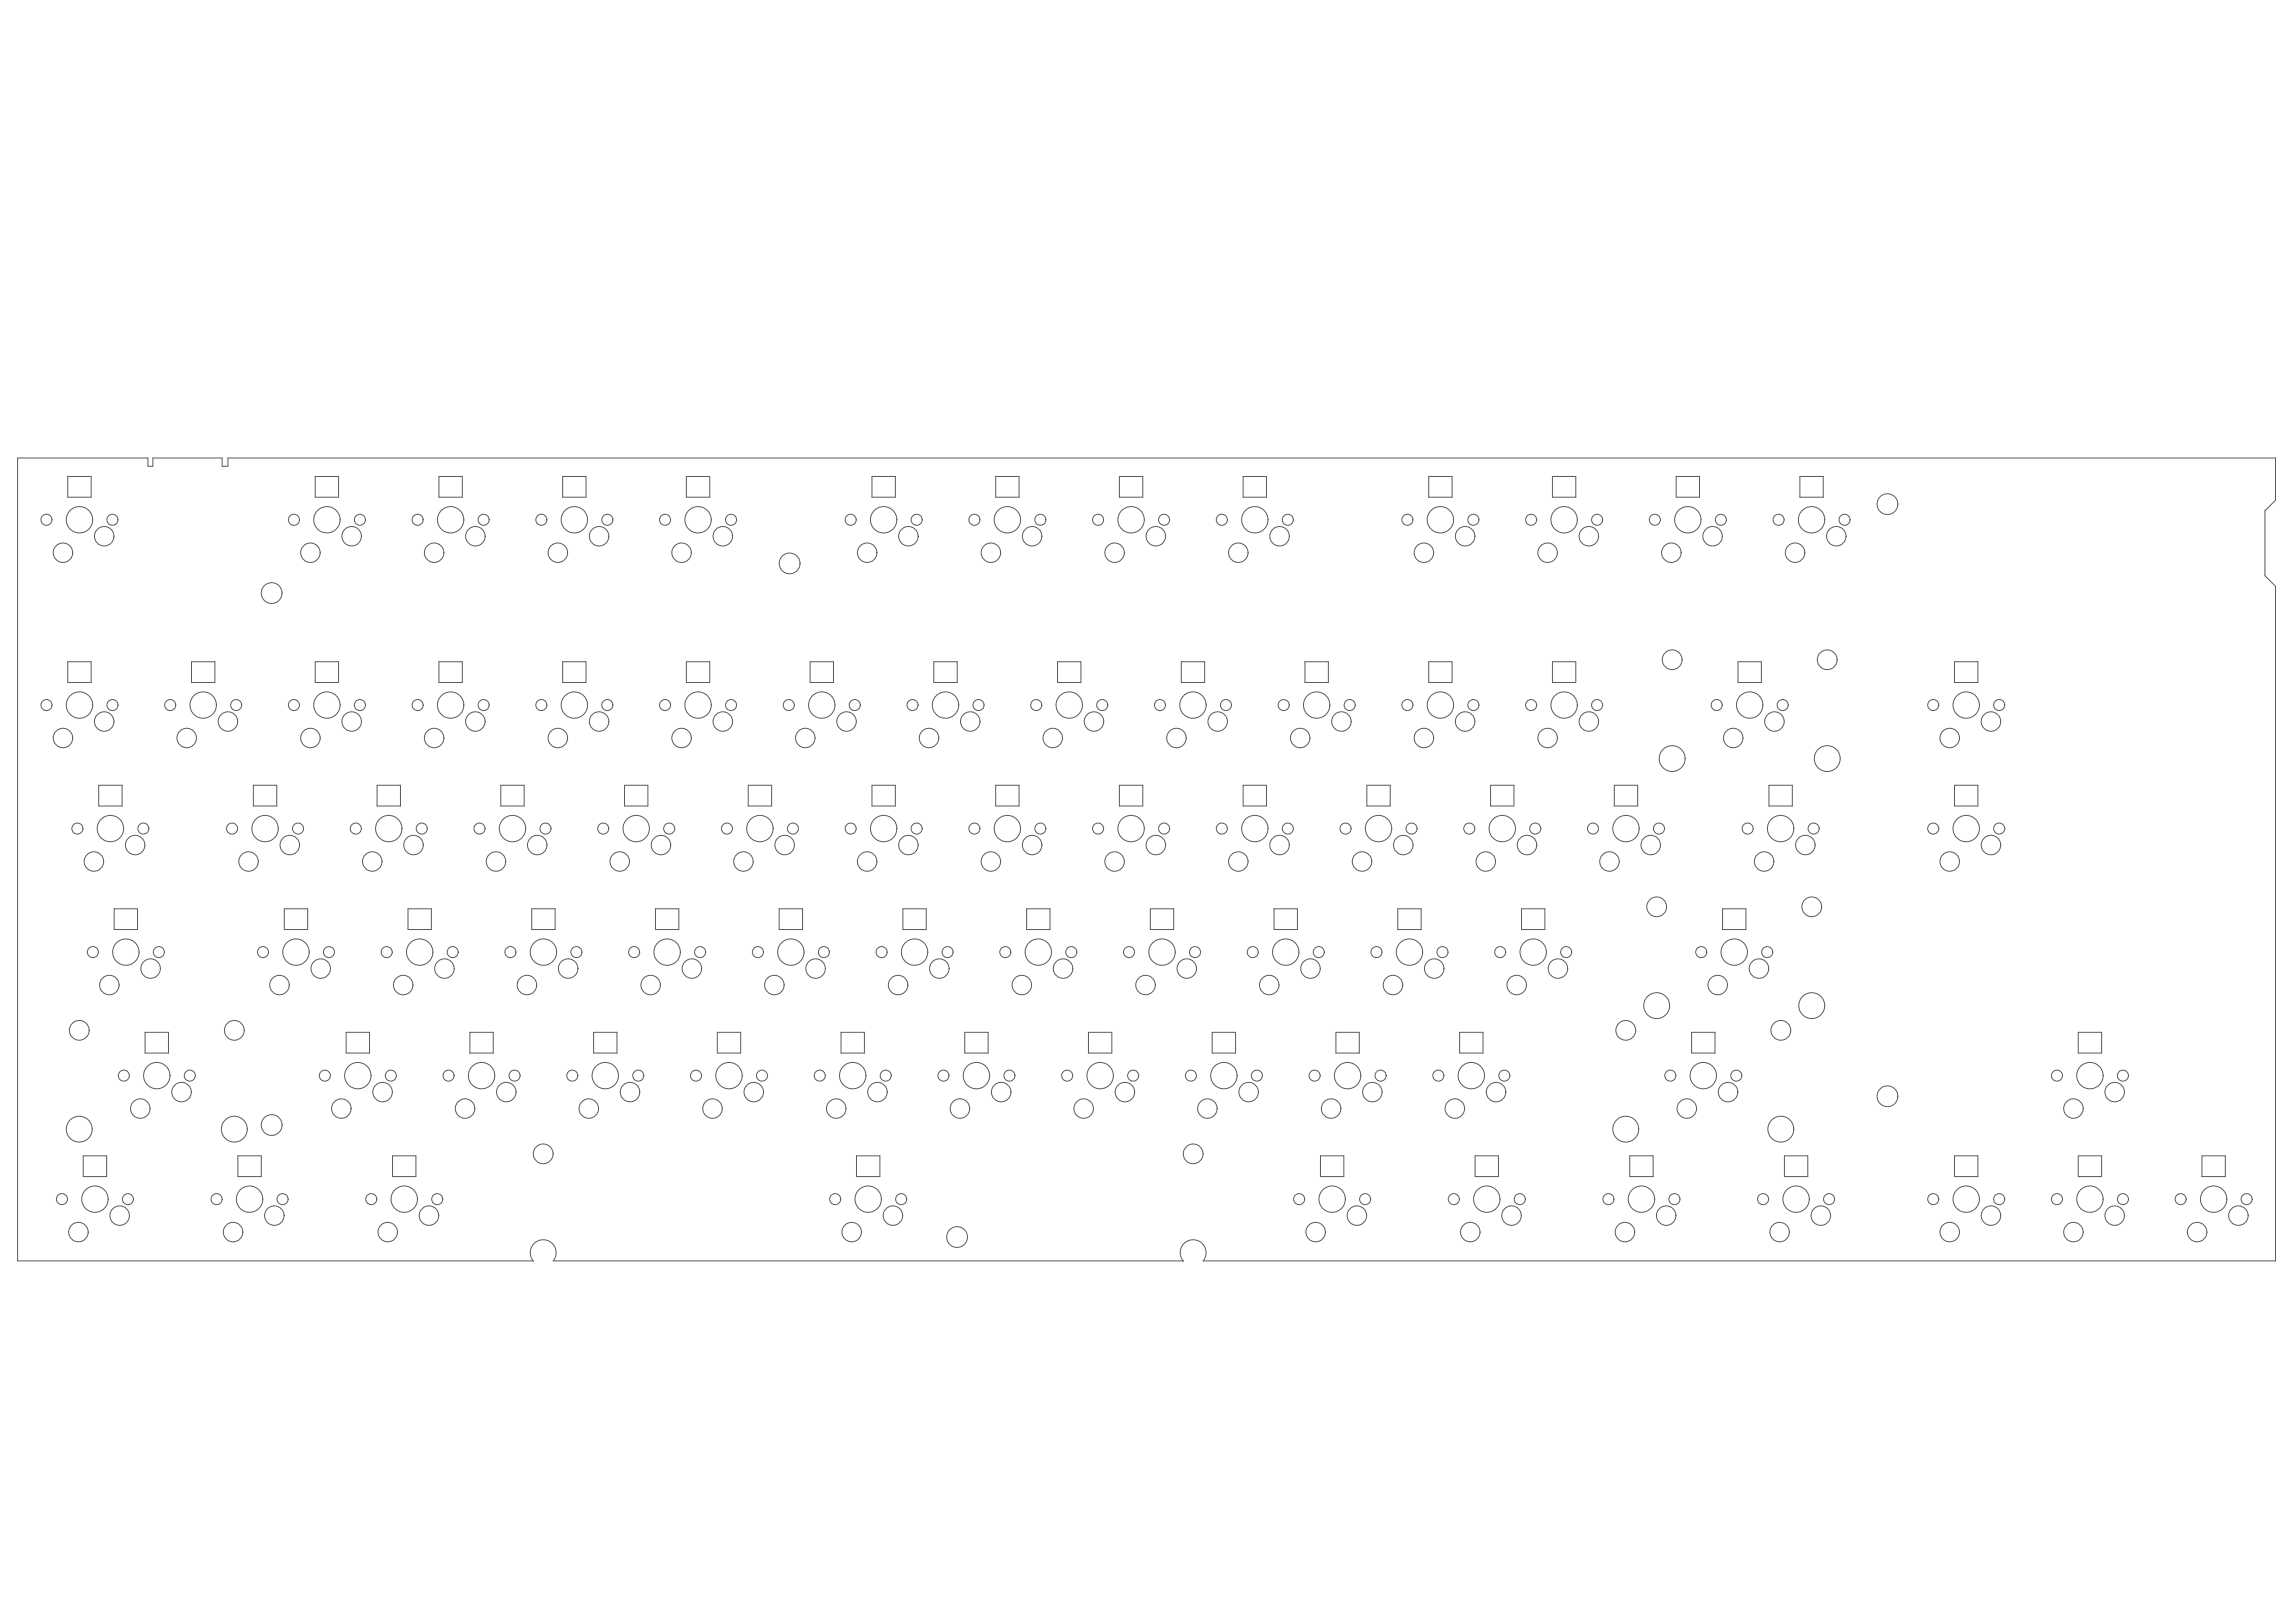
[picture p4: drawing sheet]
<svg xmlns="http://www.w3.org/2000/svg" width="297mm" height="210mm" viewBox="0 0 297 210" stroke-linecap="round" stroke-linejoin="round" font-family="sans-serif">
<g fill="none" stroke="#5a5a5a" stroke-width=".13">
<path d="M294.4 59.3h-264.9v1h-.8v-1h-8.9v1h-.7v-1h-16.8v103.9h66.7M294.4 59.3v5.4l-1.4 1.4v8.4l1.4 1.4v87.3h-138.7a1.67 1.67 0 0 0-.2-2.3 1.67 1.67 0 0 0-2.3 0 1.67 1.67 0 0 0-.1 2.3M294.4 59.3h.1M8.8 61.7h3v2.6h-3zM40.8 61.7h3v2.6h-3zM56.8 61.7h3v2.6h-3zM72.8 61.7h3v2.6h-3zM88.8 61.7h3v2.6h-3zM112.8 61.7h3v2.6h-3zM128.8 61.7h3v2.6h-3zM144.8 61.7h3v2.6h-3zM160.8 61.7h3.1v2.6h-3.1z"/>
<path d="M184.8 61.7h3.1v2.6h-3.1zM200.8 61.7h3.1v2.6h-3.1zM216.8 61.7h3.1v2.6h-3.1zM232.9 61.7h3v2.6h-3zM8.8 85.6h3v2.7h-3zM24.8 85.6h3v2.7h-3zM40.8 85.6h3v2.7h-3zM56.8 85.6h3v2.7h-3zM72.8 85.6h3v2.7h-3zM88.8 85.6h3v2.7h-3zM104.8 85.6h3v2.7h-3zM120.8 85.6h3v2.7h-3z"/>
<path d="M136.8 85.6h3v2.7h-3zM152.8 85.6h3v2.7h-3zM168.8 85.6h3.1v2.7h-3.1zM184.8 85.6h3.1v2.7h-3.1zM200.8 85.6h3.1v2.7h-3.1zM224.9 85.6h3v2.7h-3zM252.9 85.6h3v2.7h-3zM12.8 101.6h3v2.7h-3zM14.8 117.6h3v2.7h-3zM32.8 101.6h3v2.7h-3zM36.8 117.6h3v2.7h-3zM48.8 101.6h3v2.7h-3z"/>
<path d="M52.8 117.6h3v2.7h-3zM64.8 101.6h3v2.7h-3zM68.8 117.6h3v2.7h-3zM80.8 101.6h3v2.7h-3zM84.8 117.6h3v2.7h-3zM96.8 101.6h3v2.7h-3zM100.8 117.6h3v2.7h-3zM112.8 101.6h3v2.7h-3zM116.8 117.6h3v2.7h-3zM128.8 101.6h3v2.7h-3zM132.8 117.6h3v2.7h-3zM144.8 101.6h3v2.7h-3z"/>
<path d="M148.8 117.6h3v2.7h-3zM160.8 101.6h3.1v2.7h-3.1zM164.8 117.6h3.1v2.7h-3.1zM176.8 101.6h3.1v2.7h-3.1zM180.8 117.6h3.1v2.7h-3.1zM192.8 101.6h3.1v2.7h-3.1zM196.8 117.6h3.1v2.7h-3.1zM208.8 101.6h3.1v2.7h-3.1zM222.8 117.6h3.1v2.7h-3.1zM228.9 101.6h3v2.7h-3zM252.9 101.6h3v2.7h-3zM18.8 133.6h3v2.7h-3z"/>
<path d="M44.8 133.6h3v2.7h-3zM60.8 133.6h3v2.7h-3zM76.8 133.6h3v2.7h-3zM92.8 133.6h3v2.7h-3zM108.8 133.6h3v2.7h-3zM124.8 133.6h3v2.7h-3zM140.8 133.6h3v2.7h-3zM156.8 133.6h3v2.7h-3zM172.8 133.6h3.1v2.7h-3.1zM188.8 133.6h3.1v2.7h-3.1zM218.8 133.6h3.1v2.7h-3.1zM268.9 133.6h3v2.7h-3z"/>
<path d="M10.8 149.6h3v2.7h-3zM30.8 149.6h3v2.7h-3zM50.8 149.6h3v2.7h-3zM110.8 149.6h3v2.7h-3zM170.8 149.6h3.1v2.7h-3.1zM190.8 149.6h3.1v2.7h-3.1zM210.8 149.6h3.1v2.7h-3.1zM230.9 149.6h3v2.7h-3zM252.9 149.6h3v2.7h-3zM268.9 149.6h3v2.7h-3zM284.9 149.6h3v2.7h-3zM69 163.2h.1"/>
<path d="M153.1 163.2h-81.5a1.67 1.67 0 0 0-.2-2.3 1.67 1.67 0 0 0-2.3 0 1.67 1.67 0 0 0-.1 2.3M153.1 163.2h.1"/>
<circle cx="6" cy="67.3" r=".71"/>
<circle cx="8.1" cy="71.5" r="1.26"/>
<circle cx="10.3" cy="67.3" r="1.71"/>
<circle cx="13.5" cy="69.4" r="1.26"/>
<circle cx="14.5" cy="67.3" r=".71"/>
<circle cx="35.1" cy="76.7" r="1.34"/>
<circle cx="38" cy="67.3" r=".71"/>
<circle cx="40.2" cy="71.5" r="1.26"/>
<circle cx="42.3" cy="67.3" r="1.71"/>
<circle cx="45.5" cy="69.4" r="1.26"/>
<circle cx="46.6" cy="67.3" r=".71"/>
<circle cx="54" cy="67.3" r=".71"/>
<circle cx="56.2" cy="71.5" r="1.26"/>
<circle cx="58.3" cy="67.3" r="1.71"/>
<circle cx="61.5" cy="69.4" r="1.26"/>
<circle cx="62.6" cy="67.3" r=".71"/>
<circle cx="70" cy="67.3" r=".71"/>
<circle cx="72.2" cy="71.5" r="1.26"/>
<circle cx="74.3" cy="67.3" r="1.71"/>
<circle cx="77.5" cy="69.4" r="1.26"/>
<circle cx="78.6" cy="67.3" r=".71"/>
<circle cx="86" cy="67.3" r=".71"/>
<circle cx="88.2" cy="71.5" r="1.26"/>
<circle cx="90.3" cy="67.3" r="1.71"/>
<circle cx="93.5" cy="69.4" r="1.26"/>
<circle cx="94.6" cy="67.3" r=".71"/>
<circle cx="102.2" cy="72.9" r="1.34"/>
<circle cx="110.1" cy="67.3" r=".71"/>
<circle cx="112.2" cy="71.5" r="1.26"/>
<circle cx="114.3" cy="67.3" r="1.71"/>
<circle cx="117.5" cy="69.4" r="1.26"/>
<circle cx="118.6" cy="67.3" r=".71"/>
<circle cx="126.1" cy="67.3" r=".71"/>
<circle cx="128.2" cy="71.5" r="1.26"/>
<circle cx="130.3" cy="67.3" r="1.71"/>
<circle cx="133.5" cy="69.4" r="1.26"/>
<circle cx="134.6" cy="67.3" r=".71"/>
<circle cx="142.1" cy="67.3" r=".71"/>
<circle cx="144.2" cy="71.5" r="1.26"/>
<circle cx="146.3" cy="67.3" r="1.71"/>
<circle cx="149.5" cy="69.4" r="1.26"/>
<circle cx="150.6" cy="67.3" r=".71"/>
<circle cx="158.1" cy="67.3" r=".71"/>
<circle cx="160.2" cy="71.5" r="1.26"/>
<circle cx="162.3" cy="67.3" r="1.71"/>
<circle cx="165.5" cy="69.4" r="1.26"/>
<circle cx="166.6" cy="67.3" r=".71"/>
<circle cx="182.1" cy="67.3" r=".71"/>
<circle cx="184.2" cy="71.5" r="1.26"/>
<circle cx="186.3" cy="67.3" r="1.71"/>
<circle cx="189.5" cy="69.4" r="1.26"/>
<circle cx="190.6" cy="67.3" r=".71"/>
<circle cx="198.1" cy="67.3" r=".71"/>
<circle cx="200.2" cy="71.5" r="1.26"/>
<circle cx="202.4" cy="67.3" r="1.71"/>
<circle cx="205.6" cy="69.4" r="1.26"/>
<circle cx="206.6" cy="67.3" r=".71"/>
<circle cx="214.1" cy="67.3" r=".71"/>
<circle cx="216.2" cy="71.5" r="1.26"/>
<circle cx="218.4" cy="67.3" r="1.71"/>
<circle cx="221.6" cy="69.4" r="1.26"/>
<circle cx="222.6" cy="67.3" r=".71"/>
<circle cx="230.1" cy="67.3" r=".71"/>
<circle cx="232.2" cy="71.5" r="1.26"/>
<circle cx="234.4" cy="67.3" r="1.71"/>
<circle cx="237.6" cy="69.4" r="1.26"/>
<circle cx="238.6" cy="67.3" r=".71"/>
<circle cx="244.2" cy="65.2" r="1.34"/>
<circle cx="6" cy="91.2" r=".71"/>
<circle cx="8.1" cy="95.5" r="1.26"/>
<circle cx="10.3" cy="91.2" r="1.71"/>
<circle cx="13.5" cy="93.4" r="1.26"/>
<circle cx="14.5" cy="91.2" r=".71"/>
<circle cx="22" cy="91.2" r=".71"/>
<circle cx="24.2" cy="95.5" r="1.26"/>
<circle cx="26.3" cy="91.2" r="1.71"/>
<circle cx="29.5" cy="93.4" r="1.26"/>
<circle cx="30.6" cy="91.2" r=".71"/>
<circle cx="38" cy="91.2" r=".71"/>
<circle cx="40.2" cy="95.5" r="1.26"/>
<circle cx="42.3" cy="91.2" r="1.71"/>
<circle cx="45.5" cy="93.4" r="1.26"/>
<circle cx="46.6" cy="91.2" r=".71"/>
<circle cx="54" cy="91.2" r=".71"/>
<circle cx="56.2" cy="95.5" r="1.26"/>
<circle cx="58.3" cy="91.2" r="1.71"/>
<circle cx="61.5" cy="93.4" r="1.26"/>
<circle cx="62.6" cy="91.2" r=".71"/>
<circle cx="70" cy="91.2" r=".71"/>
<circle cx="72.2" cy="95.5" r="1.26"/>
<circle cx="74.3" cy="91.2" r="1.71"/>
<circle cx="77.5" cy="93.4" r="1.26"/>
<circle cx="78.6" cy="91.2" r=".71"/>
<circle cx="86" cy="91.2" r=".71"/>
<circle cx="88.2" cy="95.5" r="1.26"/>
<circle cx="90.3" cy="91.2" r="1.71"/>
<circle cx="93.5" cy="93.4" r="1.26"/>
<circle cx="94.6" cy="91.2" r=".71"/>
<circle cx="102" cy="91.2" r=".71"/>
<circle cx="104.2" cy="95.5" r="1.26"/>
<circle cx="106.3" cy="91.2" r="1.71"/>
<circle cx="109.5" cy="93.4" r="1.26"/>
<circle cx="110.6" cy="91.2" r=".71"/>
<circle cx="118.1" cy="91.2" r=".71"/>
<circle cx="120.2" cy="95.5" r="1.26"/>
<circle cx="122.3" cy="91.2" r="1.71"/>
<circle cx="125.5" cy="93.4" r="1.26"/>
<circle cx="126.6" cy="91.2" r=".71"/>
<circle cx="134.1" cy="91.2" r=".71"/>
<circle cx="136.2" cy="95.5" r="1.26"/>
<circle cx="138.3" cy="91.2" r="1.71"/>
<circle cx="141.5" cy="93.4" r="1.26"/>
<circle cx="142.6" cy="91.2" r=".71"/>
<circle cx="150.1" cy="91.2" r=".71"/>
<circle cx="152.2" cy="95.5" r="1.26"/>
<circle cx="154.3" cy="91.2" r="1.71"/>
<circle cx="157.5" cy="93.4" r="1.26"/>
<circle cx="158.6" cy="91.2" r=".71"/>
<circle cx="166.1" cy="91.2" r=".71"/>
<circle cx="168.2" cy="95.5" r="1.26"/>
<circle cx="170.3" cy="91.2" r="1.71"/>
<circle cx="173.5" cy="93.4" r="1.26"/>
<circle cx="174.6" cy="91.2" r=".71"/>
<circle cx="182.1" cy="91.2" r=".71"/>
<circle cx="184.2" cy="95.5" r="1.26"/>
<circle cx="186.3" cy="91.2" r="1.71"/>
<circle cx="189.5" cy="93.4" r="1.26"/>
<circle cx="190.6" cy="91.2" r=".71"/>
<circle cx="198.1" cy="91.2" r=".71"/>
<circle cx="200.2" cy="95.5" r="1.26"/>
<circle cx="202.4" cy="91.2" r="1.71"/>
<circle cx="205.6" cy="93.4" r="1.26"/>
<circle cx="206.6" cy="91.2" r=".71"/>
<circle cx="216.3" cy="85.4" r="1.28"/>
<circle cx="216.3" cy="98.2" r="1.67"/>
<circle cx="222.1" cy="91.2" r=".71"/>
<circle cx="224.2" cy="95.5" r="1.26"/>
<circle cx="226.4" cy="91.2" r="1.71"/>
<circle cx="229.6" cy="93.4" r="1.26"/>
<circle cx="230.6" cy="91.2" r=".71"/>
<circle cx="236.4" cy="85.4" r="1.28"/>
<circle cx="236.4" cy="98.2" r="1.67"/>
<circle cx="250.1" cy="91.2" r=".71"/>
<circle cx="252.2" cy="95.5" r="1.26"/>
<circle cx="254.4" cy="91.2" r="1.71"/>
<circle cx="257.6" cy="93.4" r="1.26"/>
<circle cx="258.6" cy="91.2" r=".71"/>
<circle cx="10" cy="107.2" r=".71"/>
<circle cx="12.1" cy="111.5" r="1.26"/>
<circle cx="14.3" cy="107.2" r="1.71"/>
<circle cx="17.5" cy="109.4" r="1.26"/>
<circle cx="18.6" cy="107.2" r=".71"/>
<circle cx="30" cy="107.2" r=".71"/>
<circle cx="32.2" cy="111.5" r="1.26"/>
<circle cx="34.3" cy="107.2" r="1.71"/>
<circle cx="37.5" cy="109.4" r="1.26"/>
<circle cx="38.6" cy="107.2" r=".71"/>
<circle cx="46" cy="107.2" r=".71"/>
<circle cx="48.2" cy="111.5" r="1.26"/>
<circle cx="50.3" cy="107.2" r="1.71"/>
<circle cx="53.5" cy="109.4" r="1.26"/>
<circle cx="54.6" cy="107.2" r=".71"/>
<circle cx="62" cy="107.2" r=".71"/>
<circle cx="64.2" cy="111.5" r="1.26"/>
<circle cx="66.3" cy="107.2" r="1.71"/>
<circle cx="69.5" cy="109.4" r="1.26"/>
<circle cx="70.6" cy="107.2" r=".71"/>
<circle cx="78" cy="107.2" r=".71"/>
<circle cx="80.2" cy="111.5" r="1.26"/>
<circle cx="82.3" cy="107.2" r="1.71"/>
<circle cx="85.5" cy="109.4" r="1.26"/>
<circle cx="86.6" cy="107.2" r=".71"/>
<circle cx="94" cy="107.2" r=".71"/>
<circle cx="96.2" cy="111.5" r="1.26"/>
<circle cx="98.3" cy="107.2" r="1.71"/>
<circle cx="101.5" cy="109.4" r="1.26"/>
<circle cx="102.6" cy="107.2" r=".71"/>
<circle cx="110.1" cy="107.2" r=".71"/>
<circle cx="112.2" cy="111.5" r="1.26"/>
<circle cx="114.3" cy="107.2" r="1.71"/>
<circle cx="117.5" cy="109.4" r="1.26"/>
<circle cx="118.6" cy="107.2" r=".71"/>
<circle cx="126.1" cy="107.2" r=".71"/>
<circle cx="128.2" cy="111.5" r="1.26"/>
<circle cx="130.3" cy="107.2" r="1.71"/>
<circle cx="133.5" cy="109.4" r="1.26"/>
<circle cx="134.6" cy="107.2" r=".71"/>
<circle cx="142.1" cy="107.2" r=".71"/>
<circle cx="144.2" cy="111.5" r="1.26"/>
<circle cx="146.3" cy="107.2" r="1.71"/>
<circle cx="149.5" cy="109.4" r="1.26"/>
<circle cx="150.6" cy="107.2" r=".71"/>
<circle cx="158.1" cy="107.2" r=".71"/>
<circle cx="160.2" cy="111.5" r="1.26"/>
<circle cx="162.3" cy="107.2" r="1.71"/>
<circle cx="165.5" cy="109.4" r="1.26"/>
<circle cx="166.6" cy="107.2" r=".71"/>
<circle cx="174.1" cy="107.2" r=".71"/>
<circle cx="176.2" cy="111.5" r="1.26"/>
<circle cx="178.3" cy="107.2" r="1.71"/>
<circle cx="181.5" cy="109.4" r="1.26"/>
<circle cx="182.6" cy="107.2" r=".71"/>
<circle cx="190.1" cy="107.2" r=".71"/>
<circle cx="192.2" cy="111.5" r="1.26"/>
<circle cx="194.4" cy="107.2" r="1.71"/>
<circle cx="197.6" cy="109.4" r="1.26"/>
<circle cx="198.6" cy="107.2" r=".71"/>
<circle cx="206.1" cy="107.2" r=".71"/>
<circle cx="208.2" cy="111.5" r="1.26"/>
<circle cx="210.4" cy="107.2" r="1.71"/>
<circle cx="213.6" cy="109.4" r="1.26"/>
<circle cx="214.3" cy="117.4" r="1.28"/>
<circle cx="214.6" cy="107.2" r=".71"/>
<circle cx="226.1" cy="107.2" r=".71"/>
<circle cx="228.2" cy="111.5" r="1.26"/>
<circle cx="230.4" cy="107.2" r="1.71"/>
<circle cx="233.6" cy="109.4" r="1.26"/>
<circle cx="234.4" cy="117.4" r="1.28"/>
<circle cx="234.6" cy="107.2" r=".71"/>
<circle cx="250.1" cy="107.2" r=".71"/>
<circle cx="252.2" cy="111.5" r="1.26"/>
<circle cx="254.4" cy="107.2" r="1.71"/>
<circle cx="257.6" cy="109.4" r="1.26"/>
<circle cx="258.6" cy="107.2" r=".71"/>
<circle cx="10.3" cy="133.3" r="1.28"/>
<circle cx="12" cy="123.2" r=".71"/>
<circle cx="14.1" cy="127.5" r="1.26"/>
<circle cx="16" cy="139.2" r=".71"/>
<circle cx="16.3" cy="123.2" r="1.71"/>
<circle cx="19.5" cy="125.3" r="1.26"/>
<circle cx="20.3" cy="139.2" r="1.71"/>
<circle cx="20.6" cy="123.2" r=".71"/>
<circle cx="24.6" cy="139.2" r=".71"/>
<circle cx="30.3" cy="133.3" r="1.28"/>
<circle cx="34" cy="123.2" r=".71"/>
<circle cx="36.2" cy="127.5" r="1.26"/>
<circle cx="38.3" cy="123.2" r="1.71"/>
<circle cx="41.5" cy="125.3" r="1.26"/>
<circle cx="42" cy="139.2" r=".71"/>
<circle cx="42.6" cy="123.2" r=".71"/>
<circle cx="46.3" cy="139.2" r="1.71"/>
<circle cx="50" cy="123.2" r=".71"/>
<circle cx="50.6" cy="139.2" r=".71"/>
<circle cx="52.2" cy="127.5" r="1.26"/>
<circle cx="54.3" cy="123.2" r="1.71"/>
<circle cx="57.5" cy="125.3" r="1.26"/>
<circle cx="58" cy="139.2" r=".71"/>
<circle cx="58.6" cy="123.2" r=".71"/>
<circle cx="62.3" cy="139.2" r="1.71"/>
<circle cx="66" cy="123.2" r=".71"/>
<circle cx="66.6" cy="139.2" r=".71"/>
<circle cx="68.2" cy="127.5" r="1.26"/>
<circle cx="70.3" cy="123.2" r="1.71"/>
<circle cx="73.5" cy="125.3" r="1.26"/>
<circle cx="74" cy="139.2" r=".71"/>
<circle cx="74.6" cy="123.2" r=".71"/>
<circle cx="78.3" cy="139.2" r="1.71"/>
<circle cx="82" cy="123.2" r=".71"/>
<circle cx="82.6" cy="139.2" r=".71"/>
<circle cx="84.2" cy="127.5" r="1.26"/>
<circle cx="86.3" cy="123.2" r="1.71"/>
<circle cx="89.5" cy="125.3" r="1.26"/>
<circle cx="90" cy="139.2" r=".71"/>
<circle cx="90.6" cy="123.2" r=".71"/>
<circle cx="94.3" cy="139.2" r="1.71"/>
<circle cx="98" cy="123.2" r=".71"/>
<circle cx="98.6" cy="139.2" r=".71"/>
<circle cx="100.2" cy="127.5" r="1.26"/>
<circle cx="102.3" cy="123.2" r="1.71"/>
<circle cx="105.5" cy="125.3" r="1.26"/>
<circle cx="106.1" cy="139.2" r=".71"/>
<circle cx="106.6" cy="123.2" r=".71"/>
<circle cx="110.3" cy="139.2" r="1.71"/>
<circle cx="114.1" cy="123.2" r=".71"/>
<circle cx="114.6" cy="139.2" r=".71"/>
<circle cx="116.2" cy="127.5" r="1.26"/>
<circle cx="118.3" cy="123.2" r="1.71"/>
<circle cx="121.5" cy="125.3" r="1.26"/>
<circle cx="122.1" cy="139.2" r=".71"/>
<circle cx="122.6" cy="123.2" r=".71"/>
<circle cx="126.3" cy="139.2" r="1.71"/>
<circle cx="130.1" cy="123.2" r=".71"/>
<circle cx="130.6" cy="139.2" r=".71"/>
<circle cx="132.2" cy="127.5" r="1.26"/>
<circle cx="134.3" cy="123.2" r="1.71"/>
<circle cx="137.5" cy="125.3" r="1.26"/>
<circle cx="138.1" cy="139.2" r=".71"/>
<circle cx="138.6" cy="123.2" r=".71"/>
<circle cx="142.3" cy="139.2" r="1.71"/>
<circle cx="146.1" cy="123.2" r=".71"/>
<circle cx="146.6" cy="139.2" r=".71"/>
<circle cx="148.2" cy="127.5" r="1.26"/>
<circle cx="150.3" cy="123.2" r="1.71"/>
<circle cx="153.5" cy="125.3" r="1.26"/>
<circle cx="154.1" cy="139.2" r=".71"/>
<circle cx="154.6" cy="123.2" r=".71"/>
<circle cx="158.3" cy="139.2" r="1.71"/>
<circle cx="162.1" cy="123.2" r=".71"/>
<circle cx="162.6" cy="139.2" r=".71"/>
<circle cx="164.2" cy="127.5" r="1.26"/>
<circle cx="166.3" cy="123.2" r="1.71"/>
<circle cx="169.5" cy="125.3" r="1.26"/>
<circle cx="170.1" cy="139.2" r=".71"/>
<circle cx="170.6" cy="123.2" r=".71"/>
<circle cx="174.3" cy="139.2" r="1.71"/>
<circle cx="178.1" cy="123.2" r=".71"/>
<circle cx="178.6" cy="139.2" r=".71"/>
<circle cx="180.2" cy="127.5" r="1.26"/>
<circle cx="182.3" cy="123.2" r="1.71"/>
<circle cx="185.5" cy="125.3" r="1.26"/>
<circle cx="186.1" cy="139.2" r=".71"/>
<circle cx="186.6" cy="123.2" r=".71"/>
<circle cx="190.3" cy="139.2" r="1.71"/>
<circle cx="194.1" cy="123.2" r=".71"/>
<circle cx="194.6" cy="139.2" r=".71"/>
<circle cx="196.2" cy="127.5" r="1.26"/>
<circle cx="198.4" cy="123.2" r="1.71"/>
<circle cx="201.6" cy="125.3" r="1.26"/>
<circle cx="202.6" cy="123.2" r=".71"/>
<circle cx="210.3" cy="133.3" r="1.28"/>
<circle cx="214.3" cy="130.1" r="1.67"/>
<circle cx="216.1" cy="139.2" r=".71"/>
<circle cx="220.1" cy="123.2" r=".71"/>
<circle cx="220.4" cy="139.2" r="1.71"/>
<circle cx="222.2" cy="127.5" r="1.26"/>
<circle cx="224.4" cy="123.2" r="1.71"/>
<circle cx="224.6" cy="139.2" r=".71"/>
<circle cx="227.6" cy="125.3" r="1.26"/>
<circle cx="228.6" cy="123.2" r=".71"/>
<circle cx="230.4" cy="133.3" r="1.28"/>
<circle cx="234.4" cy="130.1" r="1.67"/>
<circle cx="266.1" cy="139.2" r=".71"/>
<circle cx="270.4" cy="139.2" r="1.71"/>
<circle cx="274.6" cy="139.2" r=".71"/>
<circle cx="8" cy="155.2" r=".71"/>
<circle cx="10.1" cy="159.4" r="1.26"/>
<circle cx="10.3" cy="146.1" r="1.67"/>
<circle cx="12.3" cy="155.2" r="1.71"/>
<circle cx="15.5" cy="157.3" r="1.26"/>
<circle cx="16.5" cy="155.2" r=".71"/>
<circle cx="18.2" cy="143.5" r="1.26"/>
<circle cx="23.5" cy="141.3" r="1.26"/>
<circle cx="28" cy="155.2" r=".71"/>
<circle cx="30.2" cy="159.4" r="1.26"/>
<circle cx="30.3" cy="146.1" r="1.67"/>
<circle cx="32.3" cy="155.2" r="1.71"/>
<circle cx="35.1" cy="145.6" r="1.34"/>
<circle cx="35.5" cy="157.3" r="1.26"/>
<circle cx="36.6" cy="155.2" r=".71"/>
<circle cx="44.2" cy="143.5" r="1.26"/>
<circle cx="48" cy="155.2" r=".71"/>
<circle cx="49.5" cy="141.3" r="1.26"/>
<circle cx="50.2" cy="159.4" r="1.26"/>
<circle cx="52.3" cy="155.2" r="1.71"/>
<circle cx="55.5" cy="157.3" r="1.26"/>
<circle cx="56.6" cy="155.2" r=".71"/>
<circle cx="60.2" cy="143.5" r="1.26"/>
<circle cx="65.5" cy="141.3" r="1.26"/>
<circle cx="70.3" cy="149.3" r="1.28"/>
<circle cx="76.2" cy="143.5" r="1.26"/>
<circle cx="81.5" cy="141.3" r="1.26"/>
<circle cx="92.2" cy="143.5" r="1.26"/>
<circle cx="97.5" cy="141.3" r="1.26"/>
<circle cx="108.1" cy="155.2" r=".71"/>
<circle cx="108.2" cy="143.5" r="1.26"/>
<circle cx="110.2" cy="159.4" r="1.26"/>
<circle cx="112.3" cy="155.2" r="1.71"/>
<circle cx="113.5" cy="141.3" r="1.26"/>
<circle cx="115.5" cy="157.3" r="1.26"/>
<circle cx="116.6" cy="155.2" r=".71"/>
<circle cx="124.2" cy="143.5" r="1.26"/>
<circle cx="129.5" cy="141.3" r="1.26"/>
<circle cx="140.2" cy="143.5" r="1.26"/>
<circle cx="145.5" cy="141.3" r="1.26"/>
<circle cx="154.4" cy="149.3" r="1.28"/>
<circle cx="156.2" cy="143.5" r="1.26"/>
<circle cx="161.5" cy="141.3" r="1.26"/>
<circle cx="168.1" cy="155.2" r=".71"/>
<circle cx="170.2" cy="159.4" r="1.26"/>
<circle cx="172.2" cy="143.5" r="1.26"/>
<circle cx="172.3" cy="155.2" r="1.71"/>
<circle cx="175.5" cy="157.3" r="1.26"/>
<circle cx="176.6" cy="155.2" r=".71"/>
<circle cx="177.5" cy="141.3" r="1.26"/>
<circle cx="188.1" cy="155.2" r=".71"/>
<circle cx="188.2" cy="143.5" r="1.26"/>
<circle cx="190.2" cy="159.4" r="1.26"/>
<circle cx="192.3" cy="155.2" r="1.71"/>
<circle cx="193.6" cy="141.3" r="1.26"/>
<circle cx="195.6" cy="157.3" r="1.26"/>
<circle cx="196.6" cy="155.2" r=".71"/>
<circle cx="208.1" cy="155.2" r=".71"/>
<circle cx="210.2" cy="159.4" r="1.26"/>
<circle cx="210.3" cy="146.1" r="1.67"/>
<circle cx="212.4" cy="155.2" r="1.71"/>
<circle cx="215.6" cy="157.3" r="1.26"/>
<circle cx="216.6" cy="155.2" r=".71"/>
<circle cx="218.2" cy="143.5" r="1.26"/>
<circle cx="223.6" cy="141.3" r="1.26"/>
<circle cx="228.1" cy="155.2" r=".71"/>
<circle cx="230.2" cy="159.4" r="1.26"/>
<circle cx="230.4" cy="146.1" r="1.67"/>
<circle cx="232.4" cy="155.2" r="1.71"/>
<circle cx="235.6" cy="157.3" r="1.26"/>
<circle cx="236.6" cy="155.2" r=".71"/>
<circle cx="244.2" cy="141.9" r="1.34"/>
<circle cx="250.1" cy="155.2" r=".71"/>
<circle cx="252.2" cy="159.4" r="1.26"/>
<circle cx="254.4" cy="155.2" r="1.71"/>
<circle cx="257.6" cy="157.3" r="1.26"/>
<circle cx="258.6" cy="155.2" r=".71"/>
<circle cx="266.1" cy="155.2" r=".71"/>
<circle cx="268.2" cy="159.4" r="1.26"/>
<circle cx="268.2" cy="143.5" r="1.26"/>
<circle cx="270.4" cy="155.2" r="1.71"/>
<circle cx="273.6" cy="157.3" r="1.26"/>
<circle cx="273.6" cy="141.3" r="1.26"/>
<circle cx="274.6" cy="155.2" r=".71"/>
<circle cx="282.1" cy="155.2" r=".71"/>
<circle cx="284.3" cy="159.4" r="1.26"/>
<circle cx="286.4" cy="155.2" r="1.71"/>
<circle cx="289.6" cy="157.3" r="1.26"/>
<circle cx="290.7" cy="155.2" r=".71"/>
<circle cx="123.8" cy="160.1" r="1.34"/>
</g>
</svg>
